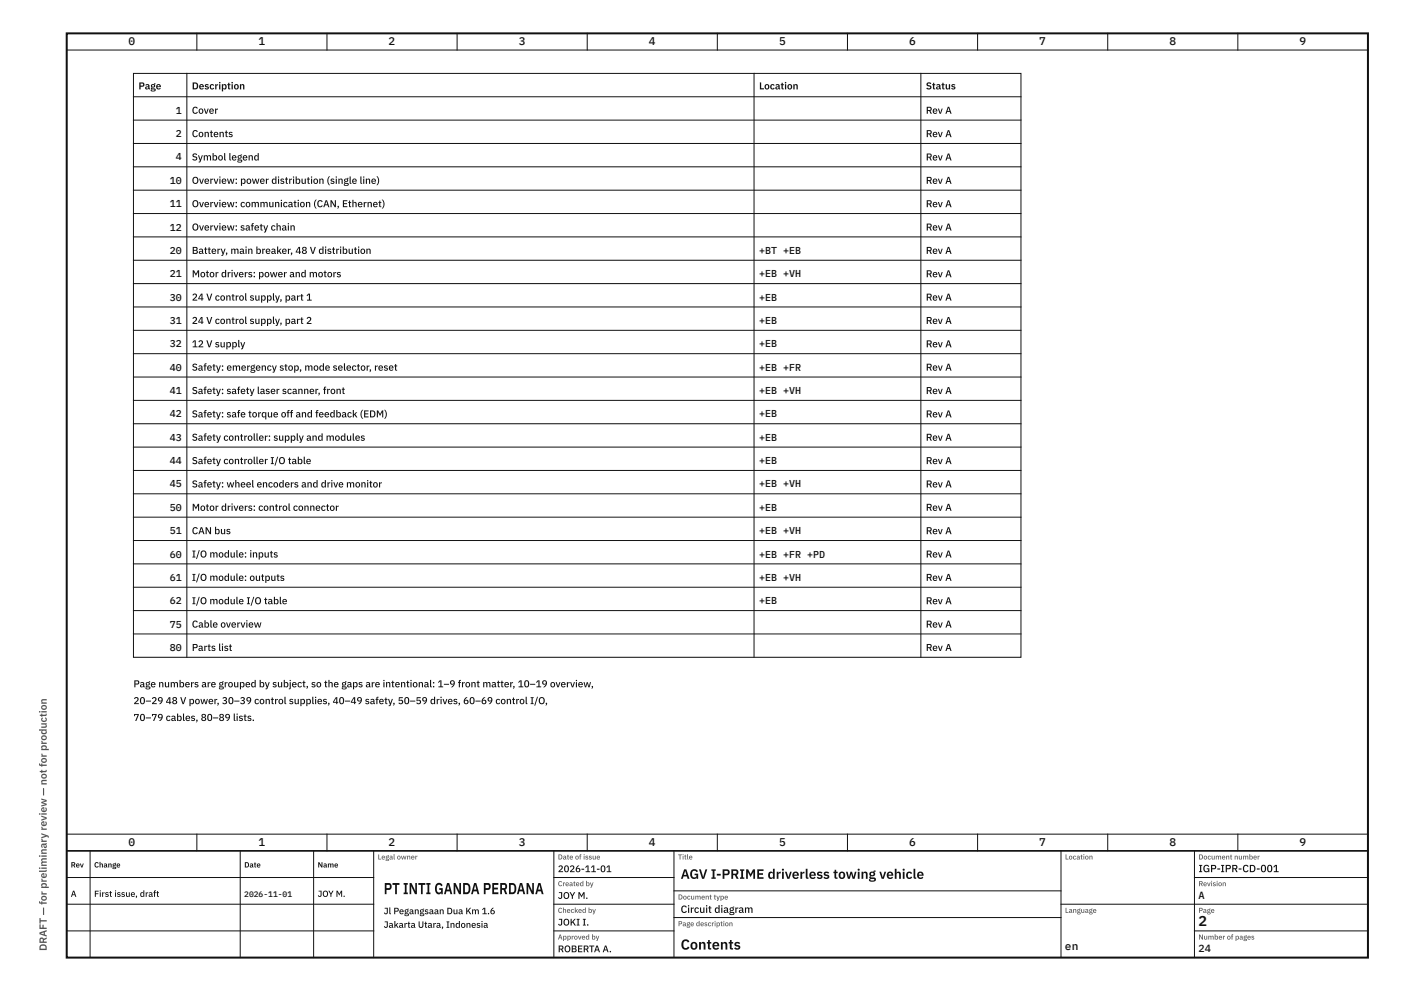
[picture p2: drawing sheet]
<svg xmlns="http://www.w3.org/2000/svg" width="420mm" height="297mm" viewBox="0 0 420 297" stroke-linecap="round" stroke-linejoin="round" font-family="sans-serif">
<defs><g id="words">
<text font-size="4.8" fill="#111" x="115" y="268">PT INTI GANDA PERDANA</text>
<g font-size="4.3" fill="#111">
<text x="359.2" y="277.4">2</text>
<text x="204" y="284.6">Contents</text>
</g>
<text font-size="4.1" fill="#111" x="204" y="263.4">AGV I-PRIME driverless towing vehicle</text>
<g font-size="3.4" fill="#111">
<text x="38.5" y="13.6">0</text>
<text x="77.5" y="13.6">1</text>
<text x="116.5" y="13.6">2</text>
<text x="155.5" y="13.6">3</text>
<text x="194.5" y="13.6">4</text>
<text x="233.5" y="13.6">5</text>
<text x="272.5" y="13.6">6</text>
<text x="311.5" y="13.6">7</text>
<text x="350.5" y="13.6">8</text>
<text x="389.5" y="13.6">9</text>
<text x="38.5" y="253.6">0</text>
<text x="77.5" y="253.6">1</text>
<text x="116.5" y="253.6">2</text>
<text x="155.5" y="253.6">3</text>
<text x="194.5" y="253.6">4</text>
<text x="233.5" y="253.6">5</text>
<text x="272.5" y="253.6">6</text>
<text x="311.5" y="253.6">7</text>
<text x="350.5" y="253.6">8</text>
<text x="389.5" y="253.6">9</text>
<text x="319.2" y="284.6">en</text>
</g>
<g font-size="3.1" fill="#111">
<text x="359.2" y="261.4">IGP-IPR-CD-001</text>
<text x="359.2" y="269.4">A</text>
<text x="204" y="273.6">Circuit diagram</text>
<text x="359.2" y="285.4">24</text>
</g>
<text font-size="3.1" fill="#555" x="14" y="285" transform="rotate(-90 14 285)">DRAFT — for preliminary review — not for production</text>
<g font-size="3" fill="#111">
<text x="41.5" y="26.8">Page</text>
<text x="57.5" y="26.8">Description</text>
<text x="227.5" y="26.8">Location</text>
<text x="277.5" y="26.8">Status</text>
<text x="52.7" y="34.1">1</text>
<text x="57.5" y="34.1">Cover</text>
<text x="277.5" y="34.1">Rev A</text>
<text x="52.7" y="41.1">2</text>
<text x="57.5" y="41.1">Contents</text>
<text x="277.5" y="41.1">Rev A</text>
<text x="52.7" y="48.1">4</text>
<text x="57.5" y="48.1">Symbol legend</text>
<text x="277.5" y="48.1">Rev A</text>
<text x="50.9" y="55.1">10</text>
<text x="57.5" y="55.1">Overview: power distribution (single line)</text>
<text x="277.5" y="55.1">Rev A</text>
<text x="50.9" y="62.1">11</text>
<text x="57.5" y="62.1">Overview: communication (CAN, Ethernet)</text>
<text x="277.5" y="62.1">Rev A</text>
<text x="50.9" y="69.1">12</text>
<text x="57.5" y="69.1">Overview: safety chain</text>
<text x="277.5" y="69.1">Rev A</text>
<text x="50.9" y="76.1">20</text>
<text x="57.5" y="76.1">Battery, main breaker, 48 V distribution</text>
<text x="227.5" y="76.1">+BT +EB</text>
<text x="277.5" y="76.1">Rev A</text>
<text x="50.9" y="83.1">21</text>
<text x="57.5" y="83.1">Motor drivers: power and motors</text>
<text x="227.5" y="83.1">+EB +VH</text>
<text x="277.5" y="83.1">Rev A</text>
<text x="50.9" y="90.1">30</text>
<text x="57.5" y="90.1">24 V control supply, part 1</text>
<text x="227.5" y="90.1">+EB</text>
<text x="277.5" y="90.1">Rev A</text>
<text x="50.9" y="97.1">31</text>
<text x="57.5" y="97.1">24 V control supply, part 2</text>
<text x="227.5" y="97.1">+EB</text>
<text x="277.5" y="97.1">Rev A</text>
<text x="50.9" y="104.1">32</text>
<text x="57.5" y="104.1">12 V supply</text>
<text x="227.5" y="104.1">+EB</text>
<text x="277.5" y="104.1">Rev A</text>
<text x="50.9" y="111.1">40</text>
<text x="57.5" y="111.1">Safety: emergency stop, mode selector, reset</text>
<text x="227.5" y="111.1">+EB +FR</text>
<text x="277.5" y="111.1">Rev A</text>
<text x="50.9" y="118.1">41</text>
<text x="57.5" y="118.1">Safety: safety laser scanner, front</text>
<text x="227.5" y="118.1">+EB +VH</text>
<text x="277.5" y="118.1">Rev A</text>
<text x="50.9" y="125.1">42</text>
<text x="57.5" y="125.1">Safety: safe torque off and feedback (EDM)</text>
<text x="227.5" y="125.1">+EB</text>
<text x="277.5" y="125.1">Rev A</text>
<text x="50.9" y="132.1">43</text>
<text x="57.5" y="132.1">Safety controller: supply and modules</text>
<text x="227.5" y="132.1">+EB</text>
<text x="277.5" y="132.1">Rev A</text>
<text x="50.9" y="139.1">44</text>
<text x="57.5" y="139.1">Safety controller I/O table</text>
<text x="227.5" y="139.1">+EB</text>
<text x="277.5" y="139.1">Rev A</text>
<text x="50.9" y="146.1">45</text>
<text x="57.5" y="146.1">Safety: wheel encoders and drive monitor</text>
<text x="227.5" y="146.1">+EB +VH</text>
<text x="277.5" y="146.1">Rev A</text>
<text x="50.9" y="153.1">50</text>
<text x="57.5" y="153.1">Motor drivers: control connector</text>
<text x="227.5" y="153.1">+EB</text>
<text x="277.5" y="153.1">Rev A</text>
<text x="50.9" y="160.1">51</text>
<text x="57.5" y="160.1">CAN bus</text>
<text x="227.5" y="160.1">+EB +VH</text>
<text x="277.5" y="160.1">Rev A</text>
<text x="50.9" y="167.1">60</text>
<text x="57.5" y="167.1">I/O module: inputs</text>
<text x="227.5" y="167.1">+EB +FR +PD</text>
<text x="277.5" y="167.1">Rev A</text>
<text x="50.9" y="174.1">61</text>
<text x="57.5" y="174.1">I/O module: outputs</text>
<text x="227.5" y="174.1">+EB +VH</text>
<text x="277.5" y="174.1">Rev A</text>
<text x="50.9" y="181.1">62</text>
<text x="57.5" y="181.1">I/O module I/O table</text>
<text x="227.5" y="181.1">+EB</text>
<text x="277.5" y="181.1">Rev A</text>
<text x="50.9" y="188.1">75</text>
<text x="57.5" y="188.1">Cable overview</text>
<text x="277.5" y="188.1">Rev A</text>
<text x="50.9" y="195.1">80</text>
<text x="57.5" y="195.1">Parts list</text>
<text x="277.5" y="195.1">Rev A</text>
<text x="40" y="206">Page numbers are grouped by subject, so the gaps are intentional: 1–9 front matter, 10–19 overview,</text>
<text x="40" y="211">20–29</text>
<text x="49.7" y="211">48 V power, 30–39 control supplies, 40–49 safety, 50–59 drives, 60–69 control I/O,</text>
<text x="40" y="216.1">70–79 cables, 80–89 lists.</text>
</g>
<g font-size="2.9" fill="#111">
<text x="167.2" y="261.4">2026-11-01</text>
<text x="167.2" y="269.4">JOY M.</text>
<text x="167.2" y="277.4">JOKI I.</text>
<text x="167.2" y="285.4">ROBERTA A.</text>
</g>
<g font-size="2.8" fill="#111">
<text x="115" y="274">Jl Pegangsaan Dua Km 1.6</text>
<text x="115" y="278.1">Jakarta Utara, Indonesia</text>
</g>
<g font-size="2.6" fill="#111">
<text x="21.2" y="268.8">A</text>
<text x="28.2" y="268.8">First issue, draft</text>
<text x="95.2" y="268.8">JOY M.</text>
</g>
<text font-size="2.4" fill="#111" x="73.2" y="268.8">2026-11-01</text>
<g font-size="2.3" fill="#111">
<text x="21.2" y="260">Rev</text>
<text x="28.2" y="260">Change</text>
<text x="73.2" y="260">Date</text>
<text x="95.2" y="260">Name</text>
</g>
<g font-size="2.2" fill="#555">
<text x="113.2" y="257.6">Legal owner</text>
<text x="167.2" y="257.6">Date of issue</text>
<text x="203.2" y="257.6">Title</text>
<text x="319.2" y="257.6">Location</text>
<text x="359.2" y="257.6">Document number</text>
<text x="167.2" y="265.6">Created by</text>
<text x="203.2" y="269.6">Document type</text>
<text x="359.2" y="265.6">Revision</text>
<text x="167.2" y="273.6">Checked by</text>
<text x="319.2" y="273.6">Language</text>
<text x="359.2" y="273.6">Page</text>
<text x="167.2" y="281.6">Approved by</text>
<text x="203.2" y="277.6">Page description</text>
<text x="359.2" y="281.6">Number of pages</text>
</g>
</g></defs>
<path d="M20 10h390v277h-390z" fill="none" stroke="#111" stroke-width=".6"/>
<g fill="none" stroke="#111" stroke-width=".3">
<path d="M20 15h390M59 10v5M98 10v5M137 10v5M176 10v5M215 10v5M254 10v5M293 10v5M332 10v5M371 10v5M40 22h266v175h-266zM40 29h266"/>
<path d="M40 36h266M56 22v175M226 22v175M276 22v175M40 43h266M40 50h266M40 57h266M40 64h266M40 71h266M40 78h266M40 85h266M40 92h266"/>
<path d="M40 99h266M40 106h266M40 113h266M40 120h266M40 127h266M40 134h266M40 141h266M40 148h266M40 155h266M40 162h266M40 169h266M40 176h266"/>
<path d="M40 183h266M40 190h266M20 250h390M20 255h390M27 255v32M59 250v5M72 255v32M94 255v32M98 250v5M112 255v32M137 250v5M166 255v32"/>
<path d="M176 250v5M202 255v32M215 250v5M254 250v5M293 250v5M318 255v32M332 250v5M358 255v32M371 250v5M20 263h92M20 271h92M20 279h92"/>
<path d="M166 263h36M166 271h36M166 279h36M202 267h116M202 275h116M318 271h92M358 263h52M358 279h52"/>
</g>
<path d="M20 255h390" fill="none" stroke="#111" stroke-width=".45"/>
<use href="#words"/>
</svg>
